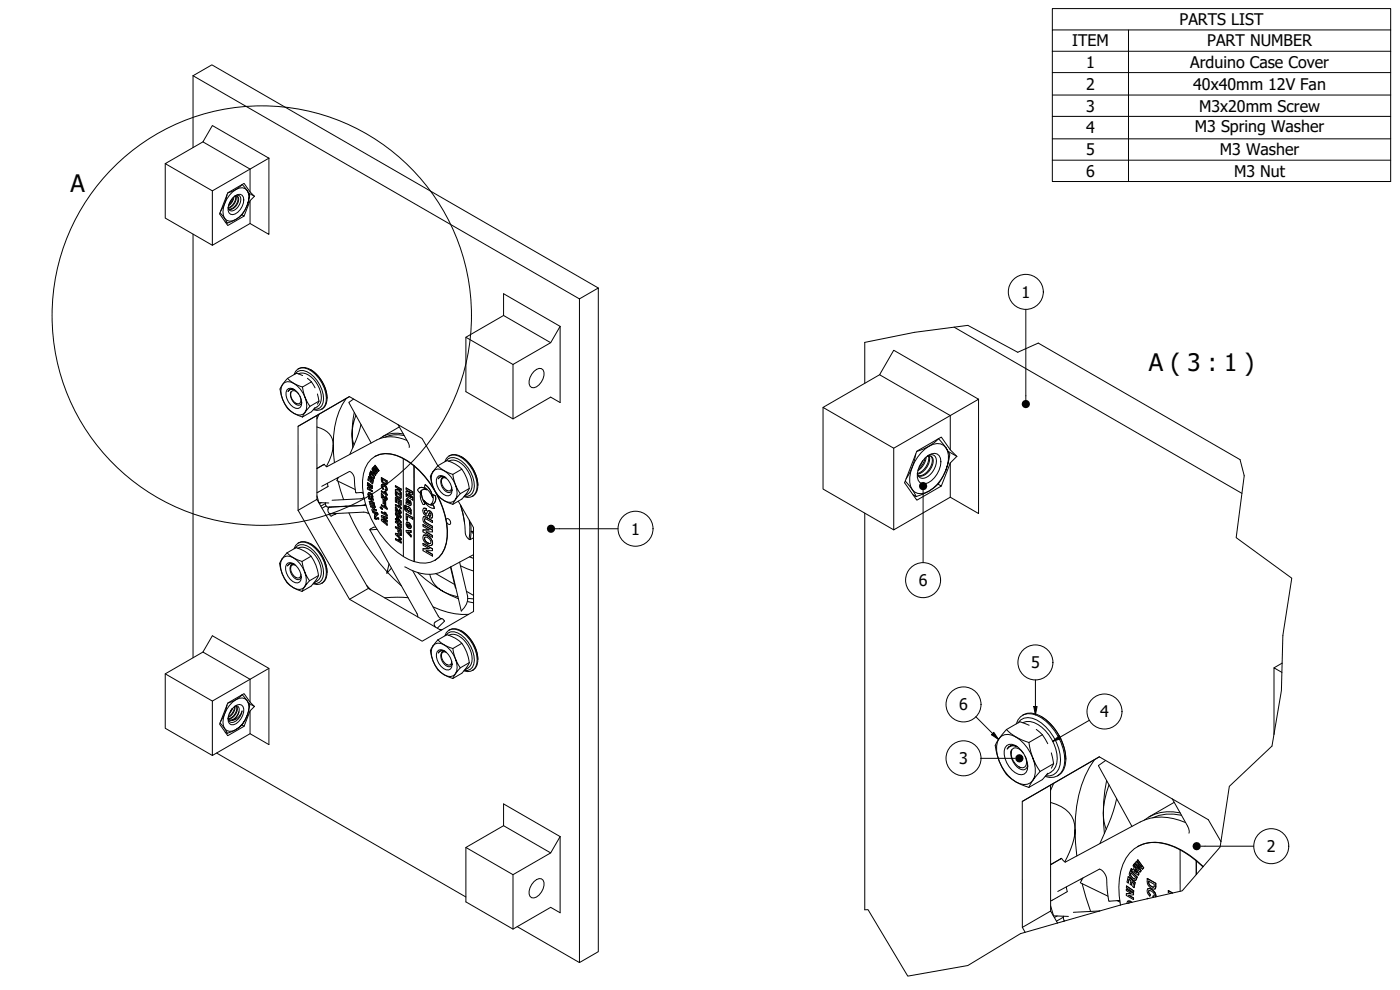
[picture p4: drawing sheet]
<svg xmlns="http://www.w3.org/2000/svg" width="420mm" height="297mm" viewBox="0 0 420 297" stroke-linecap="round" stroke-linejoin="round" font-family="sans-serif">
<defs><g id="words">
<g font-size="7.2">
<text x="21.2" y="57.7">A</text>
<text x="344.8" y="111.3">A ( 3 : 1 )</text>
</g>
<g font-size="4.8">
<text x="354" y="7.5">PARTS LIST</text>
<text x="321.7" y="13.9">ITEM</text>
<text x="362.3" y="13.9">PART NUMBER</text>
<text x="325.9" y="20.3">1</text>
<text x="357.2" y="20.4">Arduino Case Cover</text>
<text x="325.9" y="26.9">2</text>
<text x="358.1" y="26.9">40x40mm 12V Fan</text>
<text x="325.9" y="33.5">3</text>
<text x="359.9" y="33.5">M3x20mm Screw</text>
<text x="325.9" y="40">4</text>
<text x="358.6" y="39.6">M3 Spring Washer</text>
<text x="325.9" y="46.6">5</text>
<text x="366.1" y="46.7">M3 Washer</text>
<text x="325.9" y="53">6</text>
<text x="370.3" y="53">M3 Nut</text>
<text x="306.5" y="89.3">1</text>
<text x="189.4" y="160.4">1</text>
<text x="275.7" y="175.8">6</text>
<text x="309.4" y="200.5">5</text>
<text x="287.9" y="213.1">6</text>
<text x="330.2" y="215.2">4</text>
<text x="287.9" y="229.3">3</text>
<text x="380.2" y="255.7">2</text>
</g>
</g></defs>
<!-- layer: Visible (ISO) -->
<g fill="none" stroke="#000" stroke-width=".3">
<path d="M57.9 22.7l116 67v199.1l5.7-3.3v-199.1l-5.7 3.3M57.9 22.7l5.7-3.2 116 66.9M57.9 22.7v21.6M63.7 37.7l17 9.8-5.7 3.2-14.1-8.1zM49.6 49.1v16.3l14.1 8.2M60.9 42.6l-11.3 6.5 14.1 8.2 11.3-6.6v6.9l1.4 1.3M63.7 57.3v16.3l11.3-6.5M68.1 58.4a12.1 12.1 0 0 1-1.9 5M69.6 59.7l-.8 1.3M69.8 59.4a1.85 1.85 0 0 1 3.2-.2 4.6 4.6 0 0 1-3.2 5.2l-.6-.1a2.37 2.37 0 0 1-.5-3.1zM70 59.2a3.9 3.9 0 0 1-1.4 2.3M70.2 59a3.7 3.7 0 0 1-1.6 2.8"/>
<path d="M70.5 58.8h.3l-.4 .1M70.6 58.7l.6-.1a1.22 1.22 0 0 1 1 1.7 3.2 3.2 0 0 1-3.1 2.9l-.6-.9M70.7 58.8a3.3 3.3 0 0 1-2.2 3.5M71.1 58.8a2.9 2.9 0 0 1-2.5 4M72.7 55.4h.1M72.7 55.4l-.5 .4a9.9 9.9 0 0 1-3.9 2.1M72.7 55.4l1.5 1.8M74.2 57.2a2.66 2.66 0 0 1 .4 3l-.4 1.4a5 5 0 0 0 0-4.4zM74.2 57.2a2.38 2.38 0 0 0-3.4-.3 8.2 8.2 0 0 0-3.8 7.8 2.25 2.25 0 0 0 3.8 1.1 8.5 8.5 0 0 0 3.4-4.2 7.8 7.8 0 0 1-6 5.3M74.6 57.9l1.8 1M75 57.6l-1.7-2.6-4.9 2.9-2.5 6.3 2.5 3.5 4.9-2.9-.7-.4M80.7 47.5v22.8l-5.7-3.2v-6.9l1.4-1.3"/>
<path d="M57.9 70.2v127.2M66 63.8l1.4 1.7 .8 1.4M67.6 66.6l.6 .3M68.5 62.5a3.3 3.3 0 0 0 2.3-3.7h.3a1.83 1.83 0 0 1-.1 2.7l-1 1-.7 .4-.7-.1M75 60.2l-1.7 4.6M151.1 88.1l17 9.8-2.8 4.9-14.2-8.1zM151.1 94.7l-11.3 6.5v16.3l14.2 8.2 11.3-6.5 2.8 1.6v-22.9M286.3 98.2l86.4 49.8M84.8 115.3a2.66 2.66 0 0 0-.4 3.1 8.2 8.2 0 0 0 6.4 6.7M84.8 115.3a6.6 6.6 0 0 0 1.4 7 4.4 4.4 0 0 0 4.7 2l.7-.6-.8 1.4M84.8 115.3a2.39 2.39 0 0 1 3.4-.3 8.5 8.5 0 0 1 3.4 4.2M86.1 117a1.71 1.71 0 0 1 2.7 .2 4 4 0 0 1 1.3 5.1 2.12 2.12 0 0 1-2.9-.8 4.4 4.4 0 0 1-1.1-4.5z"/>
<path d="M86.3 113.5l-1.5 1.8M86.3 113.5l1.9 1.5 2.6 1.1M87.2 117.8v.5M87.3 117.6a3.2 3.2 0 0 0 2.6 4l.5-.5 .1-.5M88.2 112.4a2.74 2.74 0 0 1 4.2-1.7 10.5 10.5 0 0 1 5.5 9.9 2.73 2.73 0 0 1-3.9 2.3M88.4 116.9a1.29 1.29 0 0 0-2 .5 1.55 1.55 0 0 1 2.1-.4M88.6 112.2a2.59 2.59 0 0 1 3.5-.7 9.4 9.4 0 0 1 4.9 9.3 2.39 2.39 0 0 1-2.9 2M89.5 110.7a3.4 3.4 0 0 1 4.3 .6 10.1 10.1 0 0 1 4.1 9.9l-.5 .9-.9 .7M89.5 112.2a4.1 4.1 0 0 1 4.6 1.6 7.4 7.4 0 0 1 2 7.2l-.4 .6-1.3 .9M89.7 118.3l-.6-.7-.7-.4h-.6a1.77 1.77 0 0 0-.1 2.6 1.77 1.77 0 0 0 2.3 1.2l.3-.5-.3-1.6M90.8 116.1l.8 3.1M90.8 112.7l-1.8-.7-2.7 1.5"/>
<path d="M91.6 119.2l1.4 2.7-1.4 1.8a5 5 0 0 0 0-4.5zM92.3 113.5l1.2 1.1M93.2 110.9a10.7 10.7 0 0 1 5 8.6M93.5 114.6l1.1 1.8M93.5 114.6l-2.7 1.5M95.3 118.2l.4 2.2M103.9 119.6a23.2 23.2 0 0 0-3.9 13.9 5.5 5.5 0 0 0-4.9-5.4M104.9 119l-9.8 5.7M106.1 119.7l-1.4 1 6.7 12.2M139.8 101.2l14.2 8.2M160.3 111.4a1.77 1.77 0 0 1 2.7-.4 4.2 4.2 0 0 1-2.7 5.3h-.7a2.23 2.23 0 0 1-.5-3zM165.3 102.8l-11.3 6.6v16.3"/>
<path d="M259.5 102.7v12.3M264 112.4l-17 9.8 21.2 12.3 17-9.8v10.3l2 1.9M268.2 105.1l25.5 14.7-8.5 4.9-21.2-12.3zM293.7 119.8v34.3l-8.5-4.9v-10.3l2-2M311.6 102.9l60.6 35M88.8 121l.3 .2M89.5 127.9l5.6-3.2v25.1M94.6 122.3l-1.1 1.3-2.7 1.5M95.7 120.4l-.4 .9M95.7 120.4l-2.7 1.5M95.7 124.3l-.6 1.4M97 139.5l.3-.2-2.2 1.3"/>
<path d="M100.4 138.8l-.4-5.3a14.4 14.4 0 0 1-2 6.5M106.2 133.5l-.4-1.6-.1-1.6 .2 4M106.3 123.7l-.3 2.1-.3 4.5a16.8 16.8 0 0 1 1.1-5.7M108.3 127.4l-1.1 3.8-2.2 5.2M112.3 140l-.2 .1 .8 1.4-.9-1.2 .8 1M112.5 137a8.1 8.1 0 0 1 7.9 .2 24.6 24.6 0 0 1 9.8 9.5M112.6 139.6l1.2 1.6-.3 .3M119.5 127.4l3 5.4 .3 1.5M119.8 128.1l-5 2.9M121 137.6l.1 29.4 3.2 1.5M121 137.6l3.3 2.2M121 130.2a8.5 8.5 0 0 0-7.1 1.4"/>
<path d="M121 137.6a8.1 8.1 0 0 0-9.6 .1 11.8 11.8 0 0 0-2.3 10.9 28.9 28.9 0 0 0 12 18.4M121 137.6h.1M121.3 130.7a8.8 8.8 0 0 0-5.7 .5M122.1 132.1a10.4 10.4 0 0 0-9-.1l-15 8-.8-.7M124.3 139.8a28 28 0 0 1 9.9 21.1 7.6 7.6 0 0 1-6.5 8.1l-1.7-.1-1.7-.4M124.3 139.8v28.7M124.3 139.8h.1M131.4 139.7l-4.7-8.1-21.8-12.6-15.4 8.9v25.2M131.4 139.7l-1.5 1.8M131.4 139.7l1.9 1.5 2.6 1.1M131.4 139.7l2.7-1.5 2.6 1.1 1.9 1.5M133.5 138.5a2.74 2.74 0 0 1 4.2-1.6 10.5 10.5 0 0 1 5.4 9.9 2.74 2.74 0 0 1-3.9 2.2"/>
<path d="M133.9 138.3a2.58 2.58 0 0 1 3.5-.7 9.4 9.4 0 0 1 4.8 9.4 2.39 2.39 0 0 1-2.9 1.9M134.7 138.3a4 4 0 0 1 4.6 1.5 7.5 7.5 0 0 1 2.1 7.3 3.5 3.5 0 0 1-1.9 1.6M134.7 138.3v.1M134.8 136.8a3.4 3.4 0 0 1 4.2 .6 10.1 10.1 0 0 1 4.1 9.9l-.4 .9-.9 .7M138.5 137a10.7 10.7 0 0 1 4.9 8.6M247 122.2v24.5l21.2 12.3M268.2 134.5v24.5l17-9.8M274.8 136.2a18.1 18.1 0 0 1-2.9 7.4M277 138.2l-1.2 1.9M277.6 137.4a2.94 2.94 0 0 1 4.3-.7 6.3 6.3 0 0 1-2.4 7.5 2.49 2.49 0 0 1-3.9-.1 6.8 6.8 0 0 1 2-6.7zM277.6 137.4a5.8 5.8 0 0 1-2 3.4M278 137.1a5.6 5.6 0 0 1-2.5 4.1"/>
<path d="M278.3 136.8h.6l-.7 .1M278.6 136.7a1.6 1.6 0 0 1 1.7-.1 1.6 1.6 0 0 1 .7 1.7 5.4 5.4 0 0 1-4.3 5.2 1.6 1.6 0 0 1-1.4-1.5M278.6 136.8a5 5 0 0 1-3.3 5.3M278.8 136.8a4.8 4.8 0 0 1-3.4 5.5M278.9 136.8a1.46 1.46 0 0 1 1.1 2.1 4.9 4.9 0 0 1-3.9 4l-.5-.1M279.3 136.8a3.8 3.8 0 0 1-1 4.7l-1.4 1-1.4 .2M281.7 131.6h.1M281.7 131.6a14.6 14.6 0 0 1-6.6 3.9M281.7 131.6l2.2 2.7M283.9 134.3a4 4 0 0 1 .6 4.6l-.6 2.2a7.9 7.9 0 0 0 0-6.8zM283.9 134.3a3.5 3.5 0 0 0-5.1-.4 12.7 12.7 0 0 0-5.8 10.8 3.3 3.3 0 0 0 4.6 3.2 11.7 11.7 0 0 0 6.3-6.8 11.8 11.8 0 0 1-9 7.9M284.6 135.4l2.6 1.5"/>
<path d="M285.2 135l-2.7-3.9-7.3 4.3-3.7 9.5 3.7 5.2 7.3-4.3-1-.5M285.2 138.9l-2.7 6.9M89.5 153.1l5.6-3.3 15.5 26.7M95.1 148.8l.6 2 3 .1M95.3 140.5l-.2 .1M96.4 150.8l-.5 .3M96.5 145.9l8.4-4.4a2.32 2.32 0 0 1 1.4 2.1l.4 4.2 2.2-.1M97.7 151.1l-1.4 .8M97.7 150.9a1.01 1.01 0 0 0 .7 1.3l10-.5 1.3-.4M97.9 151.8l-1.3 .7M98.3 145l.2 1-3.4 1.8M98.6 152.4l-.1 .2"/>
<path d="M98.6 152.4l-.1 .2a1.09 1.09 0 0 0 .6 1.6l10.1-.5 1.5 .4M98.6 152.4h.1M99 152.1v.1M99 152.1l-.4 .3M100.9 154.1l-1.5 .8-.4-.3v-.5M101 154.1l-.6 .3M101.2 143.4l.1 .4M101.4 144.4l1.7 5.5M101.6 143.2l-.5 1 5.5 2.7M103.6 151.9h.1M103.8 151.9h.1M104 151.9h.1"/>
<path d="M104.7 153.9a65.1 65.1 0 0 0 11.5 17.7M108.4 147.8l.6 .2M109.2 149.2l-.9 .5-8.6 .4M109.8 151.7l-10.4 .5-.8 .2M110.3 146.4v.3l1.4 .8M110.3 145.5l1.4 .8M110.3 144.8l1.4 1v.3l-1.4-1zM110.3 144.8l1.4 1v.3M110.6 149.4l1.4 .3v.4M110.6 147.9a1.17 1.17 0 0 1 1.2 1.5M110.6 147.9h.1M110.6 149.4l1.4 .3v.3"/>
<path d="M110.6 149.4l.1 .4 .6 .1 .1 .7M110.6 143l1.4 1.1-.2 1.1M110.6 144.2l.2-.7 .4 .3-.2 .7 .3 .1M110.6 148.5l.4 .5M110.6 148.5l.2-.3 .6 .2 .2 .5-.2 .2M110.7 143l1.3 1.1-.2 1-.2-.1 .1-.8-.3-.2-.1 .7M110.7 143l-.3 1 .3 .2M110.7 148.5l.3 .5M110.7 148.5h-.1M110.7 148.2v.3M110.8 146.7l.9 .5v.3M110.8 143.5l-.1 .7"/>
<path d="M110.8 150.4l.6 .2M111 158.9l14.1 25.1 .2 1.1M111 151.2l1.3 .1 .1 .3-1.3-.1zM111 149v.3M111 151.2l1.3 .1M111 149h.1M111 147.9h.1M111.1 141.7l1.3 1.3-.3 .7M111.1 141.7l1.3 1.4-.3 .6a1.32 1.32 0 0 1-1-2zM111.2 146.3l-.9 .1M111.2 146.3l-.9-.5v-.3l1.4 .8v.3M111.2 151.9l1.3-.1 .1 .4-.6 .7h.9l.1 .3-1.3 .1-.1-.4 .5-.7h-.8z"/>
<path d="M111.2 142.2l.9 .9-.4 .3a.85 .85 0 0 1-.6-1zM111.2 151.9l1.3-.1 .1 .4M111.2 142.2v.6l.3 .3M111.3 141.4l.3 .2M111.3 141.4h.1M111.4 149.1l.1 .4 .3-.1M111.4 144l-.1 .6M111.5 143.1l.4 .3M111.5 143.1v.1M111.5 149.9l.2 .7 .5 .1 .1 .4-1.4-.3-.1-.4M111.5 149.1h-.1M111.6 148.3l.2 .7"/>
<path d="M111.6 148.3l-.6-.4h-.5a1.03 1.03 0 0 0 .5 1.4M111.6 148.3h.1M111.7 150.6l.5 .1 .1 .4M111.7 146.6l-1 .1 1 .5v.3M111.7 146.3v.3M111.7 140.5l1.1 1.9-.2 .3M111.7 140.5l1.1 1.9-.2 .3-1.5-1.1 .2-.2 .3 .2 .2-.4-.2-.4zM111.7 149.4v.1M111.8 153.4l1.4 .5 .2 .4-.9 .9-.1-.4 .2-.2-.3-.7-.4-.1zM111.8 153.4l1.5 .5 .1 .4M111.8 153.4h.1M111.8 149.4h-.1"/>
<path d="M111.8 149v.4M111.9 148.9l-.1 .1M112 140.3l-.2 .2 1.2 1.5M112 141.5l.4 .7-.6-.4zM112 141.5l-.2 .3 .6 .3M112 150l-.5-.1 .1 .7M112.1 143.7h.1M112.3 151.3l.1 .4M112.4 155.4l.3 .2M112.4 155.4l.2 .3 .4 .1M112.4 143v.1M112.5 154l.6 .1-.4 .4z"/>
<path d="M112.5 154l.2 .4M112.6 155.2h-.1M112.6 155.4l.1 .2M112.6 152.2l-.6 .7h.9l.1 .4M112.6 140.6l.6 1.2-.2 .2M112.6 155.4h.3l.1 .4M112.7 158.1a1.98 1.98 0 0 0-1.7 .9l2.2-.2M112.8 142.4h.1M112.9 155.4l.1 .4M112.9 155.4h-.3M113.2 140.9l-.9-.9 1 1-.9-1.2 .2-.2 1.2 1.6-.3 .3-.9-1 .6 1.3-.2 .3M113.3 153.9h-.1"/>
<path d="M113.3 155.4h.3v.3M113.3 155.4h.3l.1 .3M113.3 155.4l.1 .4 .3-.1M113.4 154.3l-.8 .9M113.4 154.3h.1M114.1 152.2l.7 .7M114.2 152.2l.3 .3v-.1M114.2 152.2l.3 .3M114.2 152.2h.1M114.4 143.3l1.8 1v.6M114.4 148.1l1.4 1.6M114.4 147.3v.3l1.7 1 .1-.3"/>
<path d="M114.4 148.1l1.3 1.6M114.4 148.1l.1 1.2 .2 .2M114.5 152.4l.3 .1v.4v-.4zM114.5 151.5v.3l1.7 1M114.5 151.5l1.2 .7zM114.5 155.8v.4l1.7 1.4v-.4l-1.2-.9M114.5 153.5v.4l1.7 1v-.3M114.5 154.7l1.7 .6M114.5 153.5l1.2 .8-.3-.6M114.5 153.5l1.2 .7M114.5 155.8l1.2 .4-1.2-1.1v-.4l1.7 .5v.4l-1.2-.4 1.2 1M114.5 155.8l1.2 .3"/>
<path d="M114.7 145.3a1.38 1.38 0 0 1 1.3 1.9M114.7 145.3l-.1 .1M114.7 146l.4 .6M114.7 146l.2-.3a.93 .93 0 0 1 .9 1.2h-.2M114.7 143.9l1.2 .6-.1 .4-.2 .2a1.04 1.04 0 0 1-.9-1.2zM114.7 145.9l.4 .6M114.7 145.9v.1M114.8 143.9l.1 .7 .9 .5M114.8 148.8l-.1 .7v-.7l.3 .4a.95 .95 0 0 0 1 .8l.1-.3M114.8 145.7l-.1 .2M115 149.8l.3 .1-.1 1.3-.2-.2zM115 149.8l.3 .1-.1 1.3"/>
<path d="M115.1 155.2l1.1 1v.4l-1.2-.3 1.2 .9M115.1 146.6l-.1 .2M115.1 146.5l-.1 .3M115.1 146.5v.1M115.3 145.5l.7 .6M115.3 145.5l-.4-.2-.4 .2v.6l.5 .7M115.3 145.5h.1M115.4 150.1l.3 .1v1.3l-.3-.2zM115.4 147.4l.3 .6-1.3-.7 1.3 .7M115.4 150.1l.3 .1M115.4 151.6l.3 .6M115.5 147.4l.2 .2"/>
<path d="M115.5 147.4l.3 .2M115.5 151.6l.2 .2M115.5 153.7l.2 .1M115.5 151.6l.3 .2M115.5 153.7l.3 .1M115.6 146.9l.1 .3h.3M115.6 146.9h.2M115.6 146.9h.1M115.7 148.9l.4 .8M115.7 148.9l.2 .6-.2 .2M115.7 149.6v.1M115.7 148.8l.4 .4-.1 .8"/>
<path d="M115.7 148.8v.1M115.7 147.6l.4 .7M115.7 150.2v1.3M115.7 153.8l.5 .8M115.8 147.6l.4 .7M115.8 147.6h-.1M115.8 151.8l.4 .7M115.8 153.8l.4 .8M115.8 151.8h-.1M115.8 153.8h-.1M116 146.1l.2 .7M116 146.1h.1"/>
<path d="M116 145.4h.1M116 147.2h.1M116.1 144.3l-1.7-1a1.46 1.46 0 0 0 1.7 2v-.3M116.1 144.3v.7M116.2 144.9l-.2 .5M116.2 146.8l-.2 .4M116.2 144.3h-.1M116.2 148.3l-.1 .3M116.2 152.5v.3M116.2 149.7h-.1M116.2 154.6v.3M116.2 157.2v.4"/>
<path d="M116.2 156.2v.4M116.2 155.2v.4M116.2 146.8h.1M118.7 145.8l1.7 .9M118.7 147.5l1.7 1-.1 1a1.46 1.46 0 0 1-1.6-2zM118.7 149.3l1.7 .9M118.7 151.4v.3l1.7 1v-.3M118.7 152.1l1.2 1.6M118.7 152.1v1.2l.3 .2M118.7 156.4l1.7 1-.1 1.1M118.7 156.4v.4l.6 .3 .1 .9a.62 .62 0 0 0 .9 .4M118.7 156.4l1.7 1-.1 1"/>
<path d="M118.7 158l1.7 1M118.7 147.5l1.7 1-.2 1.1M118.7 146.8l.8 .1M118.7 146.8h.7M118.7 147.5h.1M118.7 152.1l1.4 1.6M118.7 151.3l1.2 .8-.2-.6M118.7 151.3l1.2 .7M118.7 152.1h.1M118.7 155.6l.3 .2M118.7 155.6h.1M118.7 158l1.7 1v1.2l-.3-.2v-.8l-.4-.2v.7"/>
<path d="M118.7 158v.4l.7 .4v.7l.3 .2v-.7M118.7 153.9a1.35 1.35 0 0 1 1.6 1.5 1.36 1.36 0 0 1-1.6-1.5zM118.8 153.9l.7 .1M118.9 154.3l1.2 .7M118.9 148l1.2 .7v.4l-.3 .2a1.04 1.04 0 0 1-.9-1.3zM119 154.2l-.1 .1M119 148.1l.1 .7 .9 .4M119 149.8v1l-.3-.2v-1.3l1.7 .9v1.3l-.3-.1v-1l-.4-.2v.9M119 152.9v.6v-.7l.2 .5a.95 .95 0 0 0 1 .8l.2-.3M119 154.2l1.1 .8-.9-.4zM119 155.1l1.4 1.5v.3M119 155.1l1.4 1.5v.3l-1.1-.6v.2l-.3-.2-.3-.4v-.3l.3 .2z"/>
<path d="M119.3 155.6l.6 .7-.6-.3zM119.3 155.6v.4M119.3 156.3v.2M119.3 155.2v.1M119.3 155.9l.5 .3M119.5 146.9l-.8-.8v-.3l1.7 .9v.4l-.8-.5 .8 1.2M119.5 154l.6 .4 .3 .7M119.5 154v.1M119.6 157.3l.5 .3-.1 .5-.4-.3zM119.6 157.5l.3 .5M119.6 146.7l.8 1.1v.5l-.7-1h-1v-.4M119.7 151.5l.2 .2"/>
<path d="M119.7 151.5l.3 .1M119.7 150.2v.9l-.3-.2v-.8l-.4-.3v1M119.8 158.1h.2M119.9 152.9l.5 .9M119.9 152.9l.2 .7-.2 .1M119.9 153.7h.1M119.9 152.9l.4 .4-.1 .8M119.9 152.9h.1M119.9 151.7l.5 .7M120 151.6l.4 .8M120 151.6l-.1 .1M120.2 149.6h.1"/>
<path d="M120.3 155.4h-.1M120.3 158.5h-.1M120.4 158.3l-.1 .1M120.4 147.8v.5M120.4 146.7v.4M120.4 150.2v1.3M120.4 148.5h.1M120.4 152.4v.3M120.4 155.1l-.1 .3M120.4 153.7v.1M120.4 155.1h.1M120.4 159v1.2"/>
<path d="M120.4 156.6h.1M120.4 157.4h.1M121.5 151.6l.3 .1v.5M121.7 152.2v.5M121.7 152.7l.4 .4M121.8 152.2l-.1 .5 .4 .3M121.8 152.2v-.5h-.4a1.47 1.47 0 0 0 .7 1.8l1.2 .8M121.9 146.4l2 1.2v.8M121.9 146.4l2 1.2v.8l-1.4-.4 1.4 1.2v.9l-2-1.2v-.5l1.5 .9-1.5-1.3v-.6l1.5 .4-1.5-.9zM121.9 147.4l1.5 .4M121.9 150.7h.2M121.9 154.2l2 1.1v.5l-1.7-1v1.3l-.3-.2z"/>
<path d="M121.9 159.2l1.4 .1v.5l-.9-.2 .9 1v.5l-1.4-1.5zM121.9 148.4l1.5 .9M121.9 148.4h.1M121.9 154.1l2 1.2v.5M121.9 154.1v.1M121.9 159.1l1.5 .2v.5M121.9 159.1v.1M122 149.7h.3M122 149.7h.1M122.1 152h.1M122.1 156.7h.1M122.1 156.7a1.12 1.12 0 0 0 .2 1.6"/>
<path d="M122.1 156.7l.5 .1M122.1 156.7a1.27 1.27 0 0 1 1.1 1.9M122.1 152a.72 .72 0 0 0 0 1.1M122.1 152l.5 .1M122.1 150.4l.5 .6M122.1 150.4h.4l.1 .6M122.1 150.4l.2 .4M122.1 152a1.18 1.18 0 0 1 1.1 1.6M122.2 157.4l.1-.2h.2v1.2l.6 .2 .3-.5M122.2 157.4l.2 .4M122.2 157.4h.1M122.2 152.7l.4 .6"/>
<path d="M122.2 152.5l.7 .3 .1 .6-.7-.3zM122.2 150.2v.1M122.2 154.9v1.2M122.2 156.1h.1M122.2 157.2v.2M122.3 152.5l-.1 .2M122.3 149.7l-.2-.1a.71 .71 0 0 0 0 1.1M122.3 149.7l.5 .9M122.3 149.7h.1M122.3 150.8l.3 .1M122.4 157.8l-.1 .5M122.4 159.6l1 1v.5"/>
<path d="M122.5 159.7h.1M122.5 148l1.4 1.2v.8M122.6 156.8l.6 .5 .2 .8M122.6 152.1l.5 .5 .3 .6M122.6 156.8h.1M122.6 159.8v.1M122.6 152.1h.1M122.6 153.3l.4 .1M122.6 153.3h.1M122.7 157.4l.3 .2v.5h-.3zM122.7 158.1h.3M122.8 157.4v.7"/>
<path d="M122.8 150.6l.1 .5M122.9 151.1h.1M122.9 151.1l.1 .1M123 150.1l.3 .5v1.1l-1.4-.5v-.5M123 150.1l.3 .5-.1 1.1M123 150.1l.1 .8-.2 .2M123.1 153.6l.3 .2v.4M123.2 153.6l.2 .2v.4M123.2 153.6h.1M123.2 151.7h.1M123.4 159.3h-.1M123.4 159.8h-.1"/>
<path d="M123.4 153.2l-.3 .4M123.4 153.2h.1M123.4 158.1h.1M123.9 147.6h.1M123.9 148.4h.1M123.9 149.2h.1M123.9 150v.1M123.9 155.3h.1M123.9 155.8h.1M125.6 146.5a1.84 1.84 0 0 1 2.5 .4 1.49 1.49 0 0 0-2.1 1l-.7-.9zM125.8 146.4a1.84 1.84 0 0 1 2.3 .5M126.5 147.6a5.6 5.6 0 0 0 1.1 3.5l-.6 .3a3.8 3.8 0 0 1-.5-3.8z"/>
<path d="M126.5 147.5a5.6 5.6 0 0 0 1.1 3.6M126.5 147.5v.1M126.7 147l-.7 .9M126.9 159v.6l2.9 1.6v-.5l-1.9-1.1M126.9 159h1.9zM126.9 157.4l2.9 1.6v.6M127 157.4l2.8 1.6v.6M127 157.4l-.1 .5 1.9 1.1M127.1 152.5l.8 .1M127.2 155.1l1.1 .3M127.2 155.1h-.1M127.3 150.2a3.1 3.1 0 0 0 2.7 1.3l.3 1"/>
<path d="M127.3 150.2h-.1M127.4 151.3v.1M127.4 153.4l.4 .8M127.4 153.4h.1M127.4 156l.3 .7 .5 .3M127.4 156h.1M127.5 153.1l-.1 .3M127.5 155.7l-.1 .3M127.6 151.1l-.2 .2M127.6 151.1h.1M127.6 145.5v-.1a5.1 5.1 0 0 1 2.2 3.8M127.6 145.5a5.2 5.2 0 0 1 2.2 3.7 6 6 0 0 0-2.3-2.9z"/>
<path d="M127.8 154.2l.3-.1 .4-.8a1.37 1.37 0 0 1 1.3 1.5M127.8 154.2h.2M127.8 154.2h.1M127.9 152.6l-.7-.1a1.49 1.49 0 0 0 1.2 2.3l.5-.9M127.9 152.6l.1 .5M127.9 152.6h.1M127.9 153.1h-.4l-.1 .3M128 153.1h-.1M128.1 146.9h.1M128.2 157l1.6 .9v.6M128.2 157l1.6 .9v.5M128.3 155.4l1.5 .9v.5"/>
<path d="M128.3 155.4l-1.2-.3a1.79 1.79 0 0 0 1.2 2.5l1.5 .8M128.5 153.3a1.38 1.38 0 0 1 1.1 2.1M128.5 153.3h-.1M128.9 153.9l.3 .1 .1 .5-.1 .3h-.3M128.9 153.9l-.5 .9M128.9 154.8h.3M129 153.3h.1M129.8 156.8l-2.3-1.1-.1 .7 .8 .6M129.8 154.8l-.2 .6-.3 .1-.3-.2-.1-.5M129.8 159.6h-1.9l1.9 1.1v.5M129.8 154.8h.1M129.9 148.5l.8 .4"/>
<path d="M129.9 148.5a2.54 2.54 0 0 1-.6 2.8 1.37 1.37 0 0 0 1.5-1.6l-.1-.8M129.9 141.5a2.67 2.67 0 0 0-.4 3.1 8.2 8.2 0 0 0 6.4 6.7M129.9 141.5a6.9 6.9 0 0 0 2.4 8 3 3 0 0 0 4.4 .4l-.8 1.4M129.9 141.5a2.39 2.39 0 0 1 3.4-.3 8.5 8.5 0 0 1 3.4 4.2M129.9 148.5l.8 .3a2.05 2.05 0 0 1-.6 2.3M129.9 148.5h.1M130 151.5l.3 1M130 151.5a3.1 3.1 0 0 1-2.8-1.3 3.8 3.8 0 0 0 3.1 2.3M130 151.5h.1M130.1 151.1h.1M130.3 152.5h.1M130.7 148.8v.1"/>
<path d="M131.2 148.4a22.9 22.9 0 0 1 2.7 14.7 7.5 7.5 0 0 1-3.4 5M131.2 143.2a1.7 1.7 0 0 1 2.7 .2 4 4 0 0 1 1.3 5.1 2.11 2.11 0 0 1-2.9-.8 4.4 4.4 0 0 1-1.1-4.5zM132.5 144v.4M132.5 143.6a3.2 3.2 0 0 0 2.5 4.2l.5-.5 .2-.5M132.8 143.3l-.3 .3M133.5 143.1a1.29 1.29 0 0 0-2 .5 1.54 1.54 0 0 1 2.1-.4M133.7 143.3h-.9l-.3 .3M133.9 155.9l.2-.3a1.19 1.19 0 0 1 1 1.7l-.7-.1-.4-.5M134 143.5l-.7-.2-.5 .2a2.64 2.64 0 0 0 2.2 3.8l.4-.4 .2-.6M134 147.1l.2 .1M135.9 142.3l.8 3.1M136.7 145.4l1.4 2.7-1.4 1.8a5 5 0 0 0 0-4.5z"/>
<path d="M137.5 150.4l4.6 7.9v25.2l-15.4 8.9-21.8-12.6-15.4-26.7M138.2 151.5a39.6 39.6 0 0 1 1.6 9l.4 .8 .9 .6 .3-2.5-.1-2.6M138.2 151.6l1.2 5.2M138.6 140.8l1.5 2.7 .7 3.1M138.6 140.8l-2.7 1.5M140.8 146.6l-.7 1.4a8.6 8.6 0 0 1-4.2 3.3M140.8 146.6l-2.7 1.5M140.8 156.1l.2 3.9-.2 1.8M142.1 159.5l-.7-.1 .7 .8M259.5 154v119M271.7 144.3l2.1 2.6 1.1 2.1M274 148.5l.9 .5"/>
<path d="M84.7 167.7a2.66 2.66 0 0 0-.5 3 8.2 8.2 0 0 0 6.4 6.7M84.7 167.7a6.6 6.6 0 0 0 1.4 6.9 4.4 4.4 0 0 0 4.7 2l.6-.6-.8 1.4M84.7 167.7a2.39 2.39 0 0 1 3.4-.3 8.5 8.5 0 0 1 3.3 4.2M86 169.3a1.71 1.71 0 0 1 2.6 .2 4 4 0 0 1 1.3 5.1 2.12 2.12 0 0 1-2.8-.8 4.4 4.4 0 0 1-1.1-4.5zM86.2 165.9l-1.5 1.8M86.2 165.9l1.9 1.5 2.5 1.1M86.2 165.9l2.7-1.6 2.6 1.1 1.8 1.5M87.2 170.2v.3M87.3 169.7a3.2 3.2 0 0 0 2.4 4.2l.4-.2 .3-.8M87.6 169.4l-.3 .3M88.2 169.2a1.29 1.29 0 0 0-1.9 .6 1.55 1.55 0 0 1 2-.5M88.2 164.7a2.75 2.75 0 0 1 4.3-1.7 10.4 10.4 0 0 1 5.4 9.9 2.74 2.74 0 0 1-3.9 2.3"/>
<path d="M88.4 169.4l-.4-.1-.7 .4M88.6 164.5a2.59 2.59 0 0 1 3.5-.7 9.4 9.4 0 0 1 4.8 9.3 2.38 2.38 0 0 1-2.8 1.9M88.8 169.6l-1.1-.1a2.54 2.54 0 0 0 2.2 3.9l.4-1M88.8 173.2l.2 .2M89.4 164.5a4 4 0 0 1 4.6 1.5 7.5 7.5 0 0 1 2.1 7.2l-.4 .7-1.4 .9M89.4 164.5h.1M89.5 162.9a3.4 3.4 0 0 1 4.3 .6 10.1 10.1 0 0 1 4.1 10l-.5 .8-.9 .8M90.6 168.5l.8 3.1M91.4 171.6l1.5 2.6-1.5 1.8a5 5 0 0 0 0-4.4zM93.2 163.2a10.7 10.7 0 0 1 5 8.5M93.3 166.9l1.5 2.7 .8 3.1M93.3 166.9l-2.7 1.6"/>
<path d="M95.6 172.7l-.8 1.4a8.5 8.5 0 0 1-4.2 3.3M95.6 172.7l-2.7 1.5M104.9 179.8l5.7-3.3 21.8 12.6M110 175.7l1.3 1.2M116.3 171.8l4.2 4M116.8 169.2l-.7 2.8 1.4-1.5M118.7 161.6v.4l1.7 .9v-.3M118.7 160l1.7 .3M118.7 160l1.7 .3v.4l-1.3-.2M118.7 160v.4l1.7 1.6v-.4l-1.2-1.1M118.7 161.6l1.2 .7-.2-.5M118.7 161.6l1.2 .7"/>
<path d="M119.1 160.5l1.3 1.1M119.7 161.7l.3 .2M120 161.9l.4 .8M120 161.9l.4 .7M120 161.9h.1M120.4 161.6v.4M120.4 160.3v.4M120.4 162.6v.3M122.5 179.3l-3.2-.1-3.9 .2M123.4 160.6h-.1M123.4 161.1h-.1M123.8 171.2l7.7 13.6 .4 .5 .7 .3"/>
<path d="M124.3 168.5h.1M125.3 171.7l2.5 2.2 5.1 3.5a7.8 7.8 0 0 1-3.9-5.1M126.9 164.7l.1 .5 2.8 1.6M126.9 163.1l2.9 1.6v.5M127 163l2.8 1.7v.5M127 163l-.1 .6 1.9 1-1.8 .1M127 160.8a1.28 1.28 0 0 1 1.9 .4 2.03 2.03 0 0 1 .8 2.3 1.43 1.43 0 0 1-1.9-.5 2.08 2.08 0 0 1-.8-2.2zM127.2 160.6h.1M127.3 160.5a2.27 2.27 0 0 1 2.2 3.1M127.3 160.5l-.1 .1M127.4 161.5l.3 .9 .7 .5M127.4 161.5v.1"/>
<path d="M127.5 161.2a1.53 1.53 0 0 1 1.7 1.8 1.54 1.54 0 0 1-1.7-1.8zM127.6 161.2l-.2 .3M127.9 165.3l1.9 1v.6M127.9 165.3l1.9 1v.5M128.4 160.8h-.1M128.4 162.9l.8 .2M128.4 162.9h.1M128.8 164.6l-1.8 .1M129.8 165.2l-1.9 .1M129.8 162.9h.1M130.8 172.1l5.6 3.3M135.2 170.1l1.6 6.4"/>
<path d="M137.4 179.1l-2.5-.7-2-1 4.7 2.2M137.9 168.7l2.4 10.1a4.6 4.6 0 0 1-1.9 4.5l-3.1-13.2M138.2 169.8l3.9 1.5M140 177.4l2.1 1.2M140.4 179.5l1.7 .2M140.9 167.1l1.2 .4M142.1 161.4l-1 .5M142.1 166.4l-9.2 5a11.7 11.7 0 0 1-11.4-1.3M60.9 195.6l-11.3 6.6v16.3l14.1 8.2M129.9 193.8a2.66 2.66 0 0 0-.4 3.1 8.2 8.2 0 0 0 6.4 6.7M129.9 193.8a6.6 6.6 0 0 0 1.5 6.9 4.3 4.3 0 0 0 4.7 2l.6-.5-.8 1.4M129.9 193.8a2.38 2.38 0 0 1 3.4-.3 8.5 8.5 0 0 1 3.4 4.2"/>
<path d="M130 182.1a22.3 22.3 0 0 0 10.6 2.2M130.6 188.1a1.03 1.03 0 0 1 0-1.4l1.7-1a.94 .94 0 0 1 1.1 .7l-2.2 2.1M131.2 195.5a1.7 1.7 0 0 1 2.7 .2 4 4 0 0 1 1.3 5 2.11 2.11 0 0 1-2.8-.8 4.4 4.4 0 0 1-1.2-4.4zM131.4 192l-1.5 1.8M131.4 192l1.9 1.5 2.6 1.1M131.4 192l2.7-1.6 2.6 1.1 1.9 1.5M131.9 188.9h.8M132.5 196.3v.4M132.5 195.8a3.2 3.2 0 0 0 2.5 4.2l.5-.5 .2-.4M132.9 195.5l-.4 .3M133.5 195.4a1.29 1.29 0 0 0-2 .5 1.54 1.54 0 0 1 2.1-.5M133.5 190.8a2.75 2.75 0 0 1 4.2-1.7 10.5 10.5 0 0 1 5.4 9.9 2.74 2.74 0 0 1-3.9 2.3"/>
<path d="M133.7 195.5h-.9l-.3 .3M133.9 190.6a2.58 2.58 0 0 1 3.5-.7 9.4 9.4 0 0 1 4.8 9.3 2.39 2.39 0 0 1-2.9 2M134 195.8l-1.1-.1a2.55 2.55 0 0 0 2.2 3.8l.5-1M134 199.4l.2 .1M134.7 190.6a3.3 3.3 0 0 1 3.8 .8 7.9 7.9 0 0 1 2.9 7.9l-.4 .7-1.5 .9M134.8 189.1a3.4 3.4 0 0 1 4.2 .5 10.1 10.1 0 0 1 4.1 10l-.4 .9-.9 .7M135.9 194.6l.8 3.1M136.7 197.7l1.4 2.7-1.4 1.8a5 5 0 0 0 0-4.5zM138.5 189.3a10.7 10.7 0 0 1 4.9 8.6M138.6 193l1.5 2.7 .7 3.1M138.6 193l-2.7 1.6M140.3 180.5l1.8 .4"/>
<path d="M140.8 198.8l-.7 1.4a8.5 8.5 0 0 1-4.2 3.4M140.8 198.8l-2.7 1.6M384.8 199l-2.5 1.4M49.6 202.2l14.1 8.1M66 216.9l1.4 1.7 .8 1.4M67.6 219.7l.6 .3M68.1 211.5a12.1 12.1 0 0 1-1.9 5M68.5 215.6a1.02 1.02 0 0 0 1.2 .5M69.4 213.1l-.2 .2 .2-.2M69.5 213.1l-.8 1.2M69.7 212.7l-.2 .4M69.7 212.6l-.2 .5"/>
<path d="M70.3 212a1.62 1.62 0 0 1 2.2-.4 1.62 1.62 0 0 1 .6 2.1 4.1 4.1 0 0 1-3.7 3.7 2.03 2.03 0 0 1-.8-2.7l1-2zM70.4 212a3.6 3.6 0 0 1-1.9 3M70.5 211.9a.95 .95 0 0 1 1 .1 .95 .95 0 0 1 .3 1.1l-.1 .5M70.5 211.9a3.4 3.4 0 0 1-2 3.3M70.9 211.8a3.1 3.1 0 0 1-2.4 3.8M70.9 211.8a2.94 2.94 0 0 1-2.3 3.9M71.7 213.6a3.4 3.4 0 0 1-2 2.5 3.7 3.7 0 0 0 3-2.8 3.8 3.8 0 0 1-3.3 3.5 1.24 1.24 0 0 1-1-1.3M71.7 213.6a2.79 2.79 0 0 1-2.9 2.4M72.7 208.4h.1M72.7 208.4l1.5 1.8a2.66 2.66 0 0 1 .4 3.1l-.4 1.4M72.7 208.4l-.5 .5a9.8 9.8 0 0 1-3.9 2.1M74.2 214.7l-1.5 2.7-1.9 1.5a8.5 8.5 0 0 0 3.4-4.2z"/>
<path d="M74.2 214.7a4.3 4.3 0 0 0-.7-5 3.4 3.4 0 0 0-3.7 1 8 8 0 0 0-2.8 7.1 2.26 2.26 0 0 0 3.8 1.1l-2.6 1.1M74.6 211l1.8 1M75 213.3l-1.7 4.6-.7-.4M75 210.7l-1.7-2.6-4.9 2.8-2.5 6.4 2.5 3.4 4.9-2.8M76.4 212l-1.4 1.3v6.8l5.7 3.3v-22.9l-17-9.7-2.8 4.8 14.1 8.2-11.3 6.5v16.4l11.3-6.6M80.7 200.5l-5.7 3.3v6.9l1.4 1.3M302 218.9l-2.2 2.7M302 218.9a14.6 14.6 0 0 0 6.8 3.9M305 217.2a4.1 4.1 0 0 1 6.1-2.6 15.6 15.6 0 0 1 8.3 15.1 4.1 4.1 0 0 1-5.7 3.3M305.5 216.9a3.9 3.9 0 0 1 5.6-.9 14.4 14.4 0 0 1 7 13.5 3.7 3.7 0 0 1-4.3 3.3M306.9 214.6a5.5 5.5 0 0 1 6.6 1 15.8 15.8 0 0 1 6.2 14 4.3 4.3 0 0 1-2.3 3.2M306.9 216.8a6.1 6.1 0 0 1 6.8 2.4 11.2 11.2 0 0 1 3.1 10.9 5.3 5.3 0 0 1-2.6 2.3"/>
<path d="M308.9 217.6l-2.8-1-4.1 2.3M311 218.8l1.8 1.6M312.5 214.9a16.1 16.1 0 0 1 7.4 12.9M384.7 201.7l-2.4-1.3v19.9M65 225.9l74.8 43.2M299.8 221.6a4 4 0 0 0-.6 4.6 12.5 12.5 0 0 0 5.7 8.4l3.9 1.7M299.8 221.6a8.5 8.5 0 0 0 .8 8.3 9.7 9.7 0 0 0 6.7 5.5l1-.1 .9-.4 .7-.7-1.1 2.1M299.8 221.6a3.5 3.5 0 0 1 5.1-.5 12.5 12.5 0 0 1 5 6.3M302.1 223.7a2.75 2.75 0 0 1 3.5 .6 7.4 7.4 0 0 1 2.7 6.7 2.12 2.12 0 0 1-3.6 .8 7.2 7.2 0 0 1-3.1-7.4zM303.4 225.4v.6M303.6 224.9a5 5 0 0 0 3.4 6.1 1.41 1.41 0 0 0 1.4-1.5M305.2 223.9a1.94 1.94 0 0 0-3 .9 2.36 2.36 0 0 1 3.1-.7"/>
<path d="M305.8 230.1l.4 .2M307.1 226a2.81 2.81 0 0 0-2.8-1.6 2.2 2.2 0 0 0-.6 2.9 4.2 4.2 0 0 0 3.3 3.1 1.76 1.76 0 0 0 1-2.5l-.3-1M308.8 222.8l1.1 4.6M309.9 227.4l2.3 4.1-2.3 2.7a7.2 7.2 0 0 0 0-6.8zM312.8 220.4l1.6 2.7M312.8 220.4l-4 2.4M314.4 232l-1.6 1.9-4 2.4M315.5 225.9l.7 3.2M316.2 229.1l-.7 1.4M316.2 229.1l-4 2.4M316.2 235l-.9 2.1M328.5 227.9a34.1 34.1 0 0 0-5.9 21 7.7 7.7 0 0 0-5.6-7.6l-1.7-.5"/>
<path d="M329.9 227.1l-23.1 13.4v37.8l.9 1.4M329.9 227.1l32.7 18.8 3.8 6.6M329.9 227.1l-14.6 8.5M331.8 228.2l-2.2 1.5 10.1 18.3M332.1 234.2a49.8 49.8 0 0 0-.7 15.9M332.8 235.5a20.2 20.2 0 0 0-1.2 12.2l.4 1.1M335.1 239.6l-1.7 5.7-3.3 7.8M351.8 239.7l4.6 8.1 .5 1.6-.1 .6M139.8 254.3l14.2 8.1 11.3-6.5M151.1 241.2l17 9.8-2.8 4.9-14.2-8.2zM151.1 247.7l-11.3 6.6v16.3l14.2 8.2 11.3-6.6 2.8 1.7v-22.9M306.8 240.5l8.5-4.9v37.8"/>
<path d="M315.3 259.5l3.3-2zM318.4 257.6h.1M318.6 257.5l1.1 1.1M323.2 256.8l-.6-7.9a21.6 21.6 0 0 1-3 9.7M340.2 259.4l1.6 2.8-.2 .4-2.3-1.6 .2-.3 .5 .3 .4-.6-.4-.7zM340.3 259.4l1.5 2.8-.2 .4M340.3 259.4h-.1M340.6 259l-.3 .3 1.8 2.4 .4-.5-.9-1.7M341 258.5l-.2 .3 1.1 2.1-1.3-1.9 1.2 1.6M341.4 254a11.7 11.7 0 0 1 11.3 .1 29.4 29.4 0 0 1 8.4 5.9M341.5 258l1.7 2.4M342.4 259.9l-1.4-1.4 1.6 1.6-1.4-1.8 .3-.3 1.8 2.4-.4 .4"/>
<path d="M352.4 240.7l-7.6 4.4M354.2 255l4.8 3.3M354.2 243.9a12.6 12.6 0 0 0-10.7 2.1M354.6 244.6a13.2 13.2 0 0 0-8.6 .7M355.8 246.8a15.7 15.7 0 0 0-13.6-.2l-22.5 12.1M359 258.3v4.1M359 258.3l2 1.8M154 262.4v16.4M155.2 278l18.7 10.8M160.3 264.5a1.77 1.77 0 0 1 2.7-.4 4.2 4.2 0 0 1-2.7 5.3h-.7a2.24 2.24 0 0 1-.5-3.1zM315.3 271.8l.8 2.9M316.1 274.8l4.5 .2"/>
<path d="M317.3 274.8l-.9 .5M317.4 276.9l-2.1-3.5-8.5 4.9M317.4 267.5l12.5-6.7a3.5 3.5 0 0 1 2.2 3.1l.7 6.4 3.2-.1M319.1 275.2l-2 1.2M319.2 274.9v.8l.3 .6M319.4 276.3l-.3 .1M320 266.1l.3 1.4-5 2.9M324.4 263.7l.1 .6M324.8 265.1l2.5 8.4M325 263.4l-.8 1.5 8.3 4M330 273.3l-7.9 .4M335.3 270.2l.8 .4"/>
<path d="M338 268.2v.5l2.2 1.2M338 266.8l2.2 1.2-.1 .5M338.1 265.9l2.1 1.4v.4l-2.2-1.4zM338.1 265.9l2.1 1.4M338.6 263.1l2 1.7M338.6 263l2.1 1.8-.3 1.5-.4-.3 .2-1.1-.5-.4-.2 1.1M338.6 263l-.4 1.6 .4 .3M338.8 268.6l1.4 .8v.5M338.9 263.8l-.3 1.1M339 270.9h-.3M339.1 270.4l-.7 .1-.2 .6M339.2 270.4h-.7"/>
<path d="M339.2 270.4l.5 .3M339.2 261.2l2.1 1.9-.5 1.1M339.2 261.2l2 2-.4 1a1.98 1.98 0 0 1-1.6-3zM339.4 262.2v.5l.4 .6M339.4 268l-1.4 .2 1.4-.2-1.4-.8v-.4l2.2 1.2v.4M339.4 261.9l1.4 1.3-.2 .5h-.4a1.29 1.29 0 0 1-.9-1.5zM339.5 260.7l.5 .3M339.8 264.6l-.3 1-.3-.3 .2-1.1-.6-.4-.2 1.1M339.8 263.3l.7 .4M339.8 263.3h.1M340.2 268.4l-1.5 .2 1.5 .8-.1 .5M340.2 267.3v.5"/>
<path d="M340.4 261.3l.8 .5M340.7 260.8l.5 1.1-.8-.6zM340.7 260.9l-.3 .4M340.7 264.8l-.4 1.5M341.3 263.1l-.1 .1M341.8 262.2h.1M342.5 261.2l-.4 .5M342.9 260.8l-1.4-1.4 .9 1.9M343.3 260.4l-.4 .4M344.3 263.6l2.5 1.5v1.4a1.45 1.45 0 0 1-2.1-.8l-.3-.5zM344.3 269.5l.2 .1M344.3 263.6l2.6 1.4-.1 1.4-.2 .3"/>
<path d="M344.3 263.6h.1M344.5 269.6l-.2 .1M344.6 266.6a2.19 2.19 0 0 1 2.3 2.2M344.7 264.4l1.7 .9-.1 .9a1.52 1.52 0 0 1-1.6-1.8zM344.7 267.5h.1M344.8 264.7a1.47 1.47 0 0 0 1.5 1.5M344.9 267.2l-.1 .6 .5 .6M345.2 268.4a.97 .97 0 0 1-.4-1.1 1.32 1.32 0 0 1 1.5 1.6h-.3M345.2 268.4l-.1 .4M345.3 268.4l-.2 .4M345.3 268.4h-.1M345.6 266.8h-.1"/>
<path d="M346.1 268.9v.4M346.1 268.9h.2M346.6 267.8h.1M346.6 266.7h.1M346.9 268.8a2.35 2.35 0 0 0-2.3-2.2 1.54 1.54 0 0 0 .5 2.2M346.9 268.8v.3M346.9 268.8l-.1 .3M346.9 265l-.1 .1M350.6 267.2l1.3 .7M351.9 268l-1.3-.8v.6l.6 .3M354.2 267.4v-12.4a13.6 13.6 0 0 0-12.2-1.3 11.9 11.9 0 0 0-6.1 10l-.1 2.5 .5 5.4"/>
</g>
<!-- layer: Break Line (ISO) -->
<path d="M259.5 102.7l14.9-3 16.1-2.1 14.9 8.1 6.2-2.8M372.2 137.9l1.2 4.8-2.4 18.6 16.7 12.2-2.7 17.1-.4 16.6-2.9 16.6-12.8 12.1-2.7 18.2-11.4 13.2-17.7 4-30.9 8.8-15.7 9.6-18.1 3.2-11.9-20-1 .1" fill="none" stroke="#000" stroke-width=".3"/>
<!-- layer: Detail Boundary (ISO) -->
<circle cx="78.6" cy="94.7" r="62.9" fill="none" stroke="#000" stroke-width=".3"/>
<!-- layer: Symbol (ISO) -->
<g fill="none" stroke="#000" stroke-width=".3">
<path d="M315.8 9v-6.4h101.6v6.4M315.8 15.4h101.6M338.7 9v45.5M417.4 9h-101.6v6.4M417.4 9v45.5h-101.6v-39.1M315.8 21.8h101.6M315.8 28.5h101.6M315.8 34.9h101.6M315.8 41.7h101.6M315.8 48.1h101.6M307.9 92.8v27.2M166.6 158.6h18.9"/>
<path d="M277 147.1v21.7M292.9 215l6.8 6.9M298.2 219.7l1.5 2.2-2.2-1.5zM310.2 212h1l-.5 2.5zM310.7 204v10.5M326.9 216.1l-10.9 6.3M294.4 227.5h10.3M316 222.4l1.9-1.6 .5 .8zM360.4 253.9h15.9"/>
<circle cx="307.9" cy="87.6" r="5.3"/>
<circle cx="190.7" cy="158.6" r="5.3"/>
<circle cx="277" cy="174.1" r="5.3"/>
<circle cx="310.7" cy="198.8" r="5.3"/>
<circle cx="289.2" cy="211.4" r="5.3"/>
<circle cx="331.5" cy="213.5" r="5.3"/>
<circle cx="289.2" cy="227.5" r="5.3"/>
<circle cx="381.5" cy="253.9" r="5.3"/>
</g>
<g fill="#000">
<path d="M310.2 212h1l-.5 2.5z" fill-rule="evenodd"/>
<path d="M298.2 219.7l1.5 2.2-2.2-1.5z" fill-rule="evenodd"/>
<path d="M316 222.4l1.9-1.6 .5 .8z" fill-rule="evenodd"/>
<circle cx="307.9" cy="121.2" r="1.25"/>
<circle cx="165.4" cy="158.6" r="1.25"/>
<circle cx="277" cy="145.8" r="1.25"/>
<circle cx="305.9" cy="227.5" r="1.25"/>
<circle cx="359.1" cy="253.9" r="1.25"/>
</g>
<use href="#words"/>
</svg>
